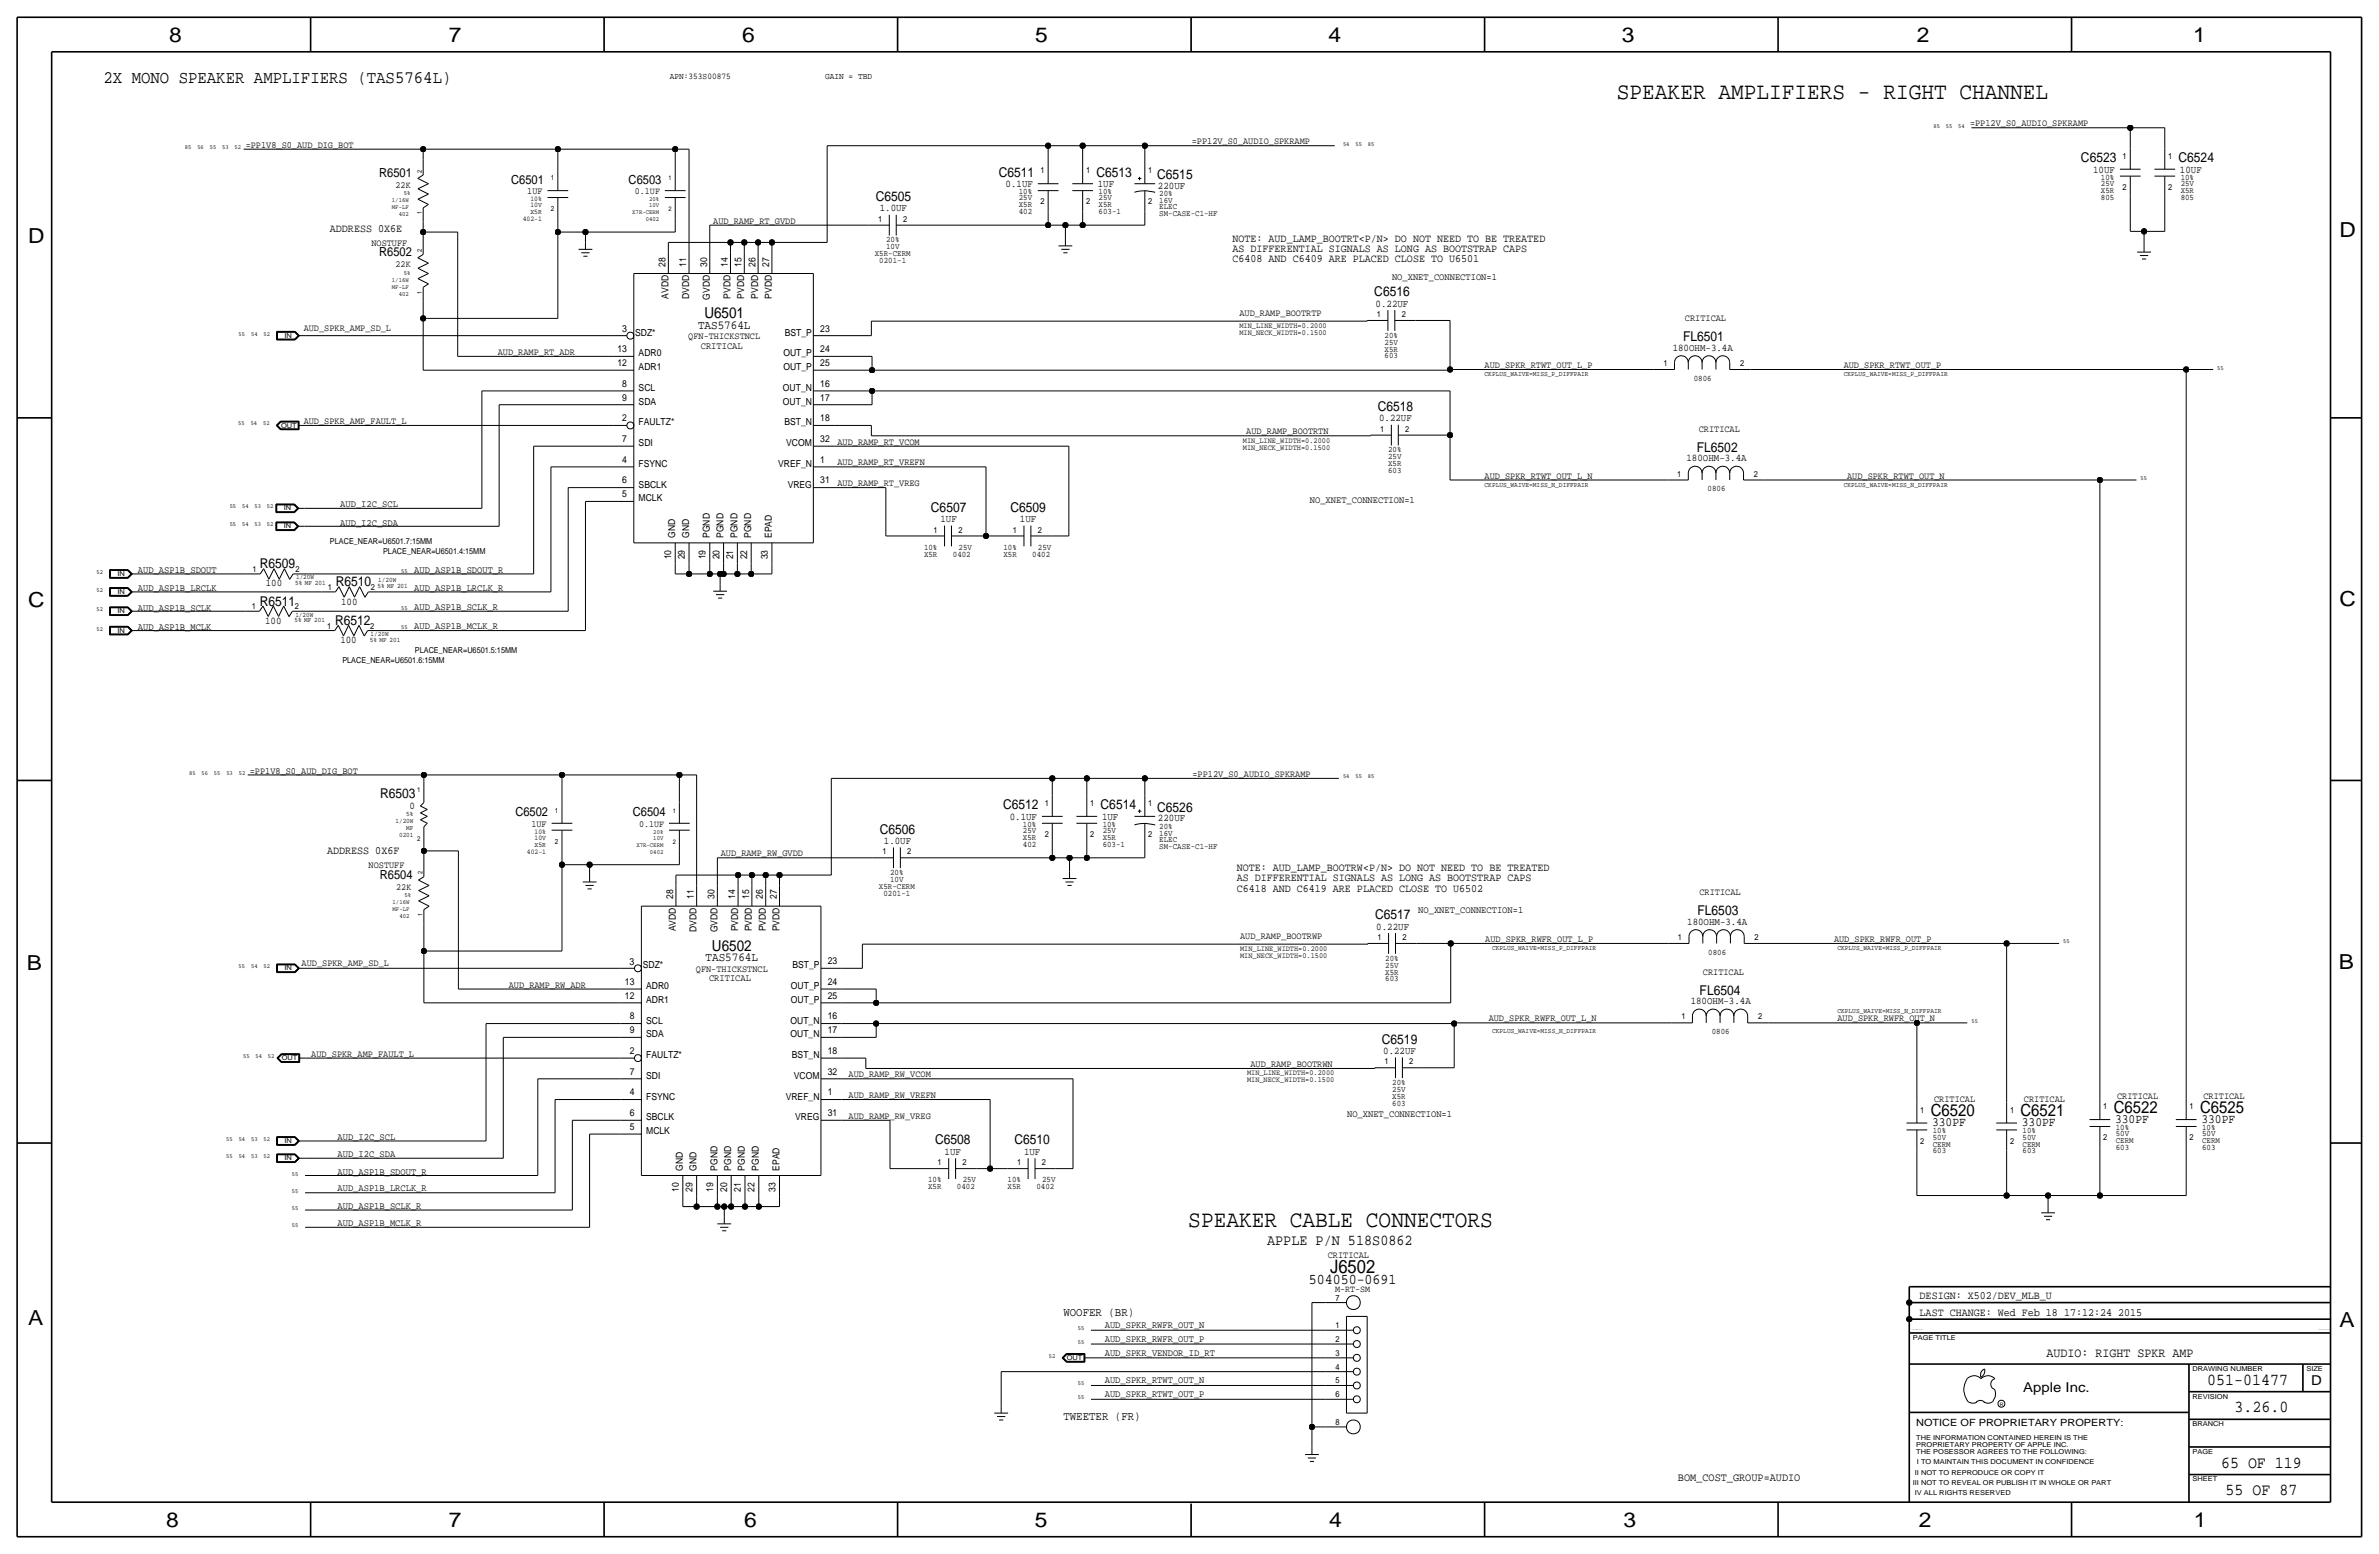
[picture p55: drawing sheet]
<svg xmlns="http://www.w3.org/2000/svg" width="875mm" height="572mm" viewBox="0 0 875 572" stroke-linecap="round" stroke-linejoin="round" font-family="sans-serif">
<defs><g id="words">
<g font-size="8.7">
<text x="594.7" y="36.6">SPEAKER AMPLIFIERS - RIGHT CHANNEL</text>
<text x="437.1" y="451.4">SPEAKER CABLE CONNECTORS</text>
</g>
<g font-size="7.6">
<text x="62.2" y="15.5">8</text>
<text x="165" y="15.5">7</text>
<text x="273" y="15.5">6</text>
<text x="380.7" y="15.5">5</text>
<text x="488.6" y="15.5">4</text>
<text x="596.6" y="15.5">3</text>
<text x="705.1" y="15.5">2</text>
<text x="806.7" y="15.5">1</text>
<text x="10.4" y="89.4">D</text>
<text x="860.5" y="87.1">D</text>
<text x="10.4" y="223.3">C</text>
<text x="860.5" y="222.8">C</text>
<text x="9.8" y="356.6">B</text>
<text x="860.2" y="356.4">B</text>
<text x="10.4" y="487.4">A</text>
<text x="860.5" y="488.2">A</text>
<text x="61.2" y="561.6">8</text>
<text x="165" y="561.6">7</text>
<text x="273.8" y="561.6">6</text>
<text x="380.7" y="561.6">5</text>
<text x="488.9" y="561.6">4</text>
<text x="597.1" y="561.6">3</text>
<text x="705.8" y="561.6">2</text>
<text x="806.9" y="561.6">1</text>
</g>
<text font-size="6.8" x="489.2" y="468.1">J6502</text>
<text font-size="6.5" x="38" y="30.5">2X MONO SPEAKER AMPLIFIERS (TAS5764L)</text>
<g font-size="6.2">
<text x="710.1" y="410.5">C6520</text>
<text x="743.2" y="410.5">C6521</text>
<text x="777.4" y="409.2">C6522</text>
<text x="809.2" y="409.2">C6525</text>
<text x="811.9" y="509.3">051-01477</text>
<text x="821.9" y="519.4">3.26.0</text>
<text x="817" y="539.8">65 OF 119</text>
<text x="818.6" y="549.9">55 OF 87</text>
</g>
<g font-size="5.6">
<text x="259.1" y="117.1">U6501</text>
<text x="261.9" y="349.8">U6502</text>
<text x="466" y="458">APPLE P/N 518S0862</text>
</g>
<text font-size="5.5" x="481.4" y="472.2">504050-0691</text>
<g font-size="5">
<text x="765.4" y="59.7">C6523</text>
<text x="801.3" y="59.7">C6524</text>
<text x="367.4" y="65">C6511</text>
<text x="403.3" y="65">C6513</text>
<text x="425.7" y="65.8">C6515</text>
<text x="322.1" y="73.9">C6505</text>
<text x="505.5" y="109">C6516</text>
<text x="619.1" y="125.5">FL6501</text>
<text x="506.8" y="151.1">C6518</text>
<text x="624.1" y="166.1">FL6502</text>
<text x="342.4" y="188.2">C6507</text>
<text x="371.6" y="188.2">C6509</text>
<text x="95.5" y="209">R6509</text>
<text x="123.5" y="215.6">R6510</text>
<text x="95.5" y="222.8">R6511</text>
<text x="123.2" y="229.9">R6512</text>
<text x="139.8" y="293.6">R6503</text>
<text x="368.9" y="297.7">C6512</text>
<text x="404.8" y="297.7">C6514</text>
<text x="425.7" y="298.5">C6526</text>
<text x="323.6" y="306.6">C6506</text>
<text x="505.7" y="338.1">C6517</text>
<text x="624.4" y="336.6">FL6503</text>
<text x="625.2" y="366">FL6504</text>
<text x="508.3" y="383.8">C6519</text>
<text x="344" y="420.9">C6508</text>
<text x="373.2" y="420.9">C6510</text>
<text x="850.1" y="509.3">D</text>
<text x="744.2" y="511.8">Apple Inc.</text>
</g>
<text font-size="4.8" x="752.7" y="499.1">AUDIO: RIGHT SPKR AMP</text>
<g font-size="4.7">
<text x="778" y="413">330PF</text>
<text x="809.7" y="413">330PF</text>
<text x="710.6" y="414.3">330PF</text>
<text x="743.7" y="414.3">330PF</text>
</g>
<g font-size="4.6">
<text x="139.5" y="65">R6501</text>
<text x="188.1" y="67.6">C6501</text>
<text x="231.2" y="67.6">C6503</text>
<text x="139.5" y="94.2">R6502</text>
<text x="189.6" y="300.2">C6502</text>
<text x="232.8" y="300.2">C6504</text>
<text x="139.7" y="323.1">R6504</text>
</g>
<g font-size="4.5">
<text x="256.7" y="120.9">TAS5764L</text>
<text x="259.5" y="353.6">TAS5764L</text>
</g>
<g font-size="4.4">
<text x="391.1" y="484.1">WOOFER (BR)</text>
<text x="391.1" y="522.2">TWEETER (FR)</text>
</g>
<text font-size="4.2" x="617.2" y="544.8">BOM_COST_GROUP=AUDIO</text>
<g font-size="4.1">
<text x="121.4" y="85.3">ADDRESS 0X6E</text>
<text x="453.3" y="88.9">NOTE: AUD_LAMP_BOOTRT&lt;P/N&gt; DO NOT NEED TO BE TREATED</text>
<text x="453.3" y="92.7">AS DIFFERENTIAL SIGNALS AS LONG AS BOOTSTRAP CAPS</text>
<text x="453.3" y="96.5">C6408 AND C6409 ARE PLACED CLOSE TO U6501</text>
<text x="120.3" y="314.2">ADDRESS 0X6F</text>
<text x="454.9" y="320.3">NOTE: AUD_LAMP_BOOTRW&lt;P/N&gt; DO NOT NEED TO BE TREATED</text>
<text x="454.9" y="327.9">C6418 AND C6419 ARE PLACED CLOSE TO U6502</text>
<text x="454.9" y="324.1">AS DIFFERENTIAL SIGNALS AS LONG AS BOOTSTRAP CAPS</text>
<text x="706.1" y="477.8">DESIGN: X502/DEV_MLB_U</text>
<text x="706.1" y="483.9">LAST CHANGE: Wed Feb 18 17:12:24 2015</text>
</g>
<g font-size="3.8">
<text x="769.9" y="63.5">10UF</text>
<text x="801.8" y="63.5">10UF</text>
<text x="369.9" y="68.8">0.1UF</text>
<text x="403.8" y="68.8">1UF</text>
<text x="425.9" y="69.3">220UF</text>
<text x="323.6" y="77.7">1.0UF</text>
<text x="506" y="112.8">0.22UF</text>
<text x="615.2" y="129">180OHM-3.4A</text>
<text x="507.2" y="154.9">0.22UF</text>
<text x="620.3" y="169.7">180OHM-3.4A</text>
<text x="345.9" y="192">1UF</text>
<text x="375.1" y="192">1UF</text>
<text x="97.8" y="215.6">100</text>
<text x="125.5" y="222.5">100</text>
<text x="97.5" y="229.6">100</text>
<text x="125.2" y="236.5">100</text>
<text x="150.6" y="297.4">0</text>
<text x="371.4" y="301.5">0.1UF</text>
<text x="405.3" y="301.5">1UF</text>
<text x="425.9" y="302">220UF</text>
<text x="325.1" y="310.4">1.0UF</text>
<text x="506.2" y="341.9">0.22UF</text>
<text x="620.6" y="340.1">180OHM-3.4A</text>
<text x="621.9" y="369.3">180OHM-3.4A</text>
<text x="508.8" y="387.6">0.22UF</text>
<text x="347.5" y="424.7">1UF</text>
<text x="376.7" y="424.7">1UF</text>
</g>
<text font-size="3.7" x="704.8" y="524.5">NOTICE OF PROPRIETARY PROPERTY:</text>
<g font-size="3.6">
<text x="512" y="102.9">NO_XNET_CONNECTION=1</text>
<text x="228.8" y="122.2">3</text>
<text x="257.8" y="128.3">CRITICAL</text>
<text x="481.8" y="185.2">NO_XNET_CONNECTION=1</text>
<text x="125.2" y="186.4">AUD_I2C_SCL</text>
<text x="125.2" y="193.3">AUD_I2C_SDA</text>
<text x="50.8" y="210.6">AUD_ASP1B_SDOUT</text>
<text x="152.3" y="210.6">AUD_ASP1B_SDOUT_R</text>
<text x="50.8" y="217.2">AUD_ASP1B_LRCLK</text>
<text x="152.3" y="217.2">AUD_ASP1B_LRCLK_R</text>
<text x="50.8" y="224.5">AUD_ASP1B_SCLK</text>
<text x="152.3" y="224.3">AUD_ASP1B_SCLK_R</text>
<text x="50.8" y="231.6">AUD_ASP1B_MCLK</text>
<text x="152.3" y="231.4">AUD_ASP1B_MCLK_R</text>
<text x="521.7" y="335.8">NO_XNET_CONNECTION=1</text>
<text x="231.6" y="354.8">3</text>
<text x="260.8" y="360.7">CRITICAL</text>
<text x="495.5" y="411">NO_XNET_CONNECTION=1</text>
<text x="124.2" y="419.1">AUD_I2C_SCL</text>
<text x="124.2" y="425.5">AUD_I2C_SDA</text>
<text x="124.2" y="432.1">AUD_ASP1B_SDOUT_R</text>
<text x="124.2" y="438.2">AUD_ASP1B_LRCLK_R</text>
<text x="124.2" y="444.8">AUD_ASP1B_SCLK_R</text>
<text x="124.2" y="450.9">AUD_ASP1B_MCLK_R</text>
<text x="406.3" y="488.4">AUD_SPKR_RWFR_OUT_N</text>
<text x="406.3" y="493.5">AUD_SPKR_RWFR_OUT_P</text>
<text x="406.3" y="498.6">AUD_SPKR_VENDOR_ID_RT</text>
<text x="406.3" y="508.8">AUD_SPKR_RTWT_OUT_N</text>
<text x="406.3" y="513.8">AUD_SPKR_RTWT_OUT_P</text>
</g>
<g font-size="3.5">
<text x="724.6" y="46.5">=PP12V_S0_AUDIO_SPKRAMP</text>
<text x="438.4" y="53.1">=PP12V_S0_AUDIO_SPKRAMP</text>
<text x="90.4" y="54.4">=PP1V8_S0_AUD_DIG_BOT</text>
<text x="145.5" y="69.1">22K</text>
<text x="193.9" y="71.4">1UF</text>
<text x="233.5" y="71.4">0.1UF</text>
<text x="262.3" y="82.3">AUD_RAMP_RT_GVDD</text>
<text x="136.6" y="90.4">NOSTUFF</text>
<text x="145.5" y="98.3">22K</text>
<text x="244.8" y="98" transform="rotate(-90 244.8 98)">28</text>
<text x="252.4" y="98" transform="rotate(-90 252.4 98)">11</text>
<text x="260" y="98" transform="rotate(-90 260 98)">30</text>
<text x="267.7" y="98" transform="rotate(-90 267.7 98)">14</text>
<text x="272.7" y="98" transform="rotate(-90 272.7 98)">15</text>
<text x="277.8" y="98" transform="rotate(-90 277.8 98)">26</text>
<text x="282.9" y="98" transform="rotate(-90 282.9 98)">27</text>
<text x="245.8" y="109.8" transform="rotate(-90 245.8 109.8)">AVDD</text>
<text x="253.4" y="110" transform="rotate(-90 253.4 110)">DVDD</text>
<text x="261.1" y="110.2" transform="rotate(-90 261.1 110.2)">GVDD</text>
<text x="268.7" y="109.8" transform="rotate(-90 268.7 109.8)">PVDD</text>
<text x="273.8" y="109.8" transform="rotate(-90 273.8 109.8)">PVDD</text>
<text x="278.8" y="109.8" transform="rotate(-90 278.8 109.8)">PVDD</text>
<text x="283.9" y="109.8" transform="rotate(-90 283.9 109.8)">PVDD</text>
<text x="455.9" y="116.3">AUD_RAMP_BOOTRTP</text>
<text x="619.8" y="118.1">CRITICAL</text>
<text x="111.7" y="121.7">AUD_SPKR_AMP_SD_L</text>
<text x="233.6" y="123.4">SDZ*</text>
<text x="253.2" y="124.7">QFN-THICKSTNCL</text>
<text x="288.7" y="123.4">BST_P</text>
<text x="301.7" y="121.9">23</text>
<text x="183.1" y="130.6">AUD_RAMP_RT_ADR</text>
<text x="227.1" y="129.5">13</text>
<text x="234.9" y="131.1">ADR0</text>
<text x="288.1" y="131.1">OUT_P</text>
<text x="301.7" y="129.5">24</text>
<text x="227.1" y="134.6">12</text>
<text x="234.9" y="136.1">ADR1</text>
<text x="288.1" y="136.1">OUT_P</text>
<text x="301.7" y="134.6">25</text>
<text x="546" y="135.4">AUD_SPKR_RTWT_OUT_L_P</text>
<text x="678.1" y="135.4">AUD_SPKR_RTWT_OUT_P</text>
<text x="228.8" y="142.2">8</text>
<text x="234.9" y="143.8">SCL</text>
<text x="288" y="143.8">OUT_N</text>
<text x="301.7" y="142.2">16</text>
<text x="228.8" y="147.3">9</text>
<text x="234.9" y="148.8">SDA</text>
<text x="288" y="148.8">OUT_N</text>
<text x="301.7" y="147.3">17</text>
<text x="111.7" y="156">AUD_SPKR_AMP_FAULT_L</text>
<text x="228.8" y="154.9">2</text>
<text x="301.7" y="154.9">18</text>
<text x="234.9" y="156.5">FAULTZ*</text>
<text x="288.5" y="156.5">BST_N</text>
<text x="458.4" y="159.8">AUD_RAMP_BOOTRTN</text>
<text x="624.8" y="158.8">CRITICAL</text>
<text x="228.8" y="162.6">7</text>
<text x="234.9" y="164.1">SDI</text>
<text x="289.2" y="164.1">VCOM</text>
<text x="301.7" y="162.6">32</text>
<text x="308.1" y="163.6">AUD_RAMP_RT_VCOM</text>
<text x="228.8" y="170.2">4</text>
<text x="234.9" y="171.7">FSYNC</text>
<text x="286.2" y="171.7">VREF_N</text>
<text x="301.7" y="170.2">1</text>
<text x="308.1" y="171.2">AUD_RAMP_RT_VREFN</text>
<text x="228.8" y="177.8">6</text>
<text x="234.9" y="179.3">SBCLK</text>
<text x="289.7" y="179.3">VREG</text>
<text x="301.7" y="177.8">31</text>
<text x="308.1" y="178.8">AUD_RAMP_RT_VREG</text>
<text x="546" y="176">AUD_SPKR_RTWT_OUT_L_N</text>
<text x="679.4" y="176">AUD_SPKR_RTWT_OUT_N</text>
<text x="228.8" y="182.9">5</text>
<text x="234.9" y="184.4">MCLK</text>
<text x="248.4" y="197.9" transform="rotate(-90 248.4 197.9)">GND</text>
<text x="253.4" y="197.9" transform="rotate(-90 253.4 197.9)">GND</text>
<text x="261.1" y="197.9" transform="rotate(-90 261.1 197.9)">PGND</text>
<text x="266.1" y="197.9" transform="rotate(-90 266.1 197.9)">PGND</text>
<text x="271.2" y="197.9" transform="rotate(-90 271.2 197.9)">PGND</text>
<text x="276.3" y="197.9" transform="rotate(-90 276.3 197.9)">PGND</text>
<text x="283.9" y="197.9" transform="rotate(-90 283.9 197.9)">EPAD</text>
<text x="246.8" y="205.7" transform="rotate(-90 246.8 205.7)">10</text>
<text x="251.9" y="205.7" transform="rotate(-90 251.9 205.7)">29</text>
<text x="259.5" y="205.7" transform="rotate(-90 259.5 205.7)">19</text>
<text x="264.6" y="205.7" transform="rotate(-90 264.6 205.7)">20</text>
<text x="269.7" y="205.7" transform="rotate(-90 269.7 205.7)">21</text>
<text x="274.8" y="205.7" transform="rotate(-90 274.8 205.7)">22</text>
<text x="282.4" y="205.7" transform="rotate(-90 282.4 205.7)">33</text>
<text x="91.9" y="284.5">=PP1V8_S0_AUD_DIG_BOT</text>
<text x="438.6" y="285.8">=PP12V_S0_AUDIO_SPKRAMP</text>
<text x="195.4" y="304">1UF</text>
<text x="235" y="304">0.1UF</text>
<text x="265.1" y="315">AUD_RAMP_RW_GVDD</text>
<text x="135.6" y="319.3">NOSTUFF</text>
<text x="145.8" y="327.2">22K</text>
<text x="625.1" y="329.2">CRITICAL</text>
<text x="247.6" y="330.7" transform="rotate(-90 247.6 330.7)">28</text>
<text x="255.2" y="330.7" transform="rotate(-90 255.2 330.7)">11</text>
<text x="262.8" y="330.7" transform="rotate(-90 262.8 330.7)">30</text>
<text x="270.5" y="330.7" transform="rotate(-90 270.5 330.7)">14</text>
<text x="275.5" y="330.7" transform="rotate(-90 275.5 330.7)">15</text>
<text x="280.6" y="330.7" transform="rotate(-90 280.6 330.7)">26</text>
<text x="285.7" y="330.7" transform="rotate(-90 285.7 330.7)">27</text>
<text x="248.6" y="342.5" transform="rotate(-90 248.6 342.5)">AVDD</text>
<text x="256.2" y="342.7" transform="rotate(-90 256.2 342.7)">DVDD</text>
<text x="263.9" y="342.9" transform="rotate(-90 263.9 342.9)">GVDD</text>
<text x="271.5" y="342.5" transform="rotate(-90 271.5 342.5)">PVDD</text>
<text x="276.6" y="342.5" transform="rotate(-90 276.6 342.5)">PVDD</text>
<text x="281.6" y="342.5" transform="rotate(-90 281.6 342.5)">PVDD</text>
<text x="286.7" y="342.5" transform="rotate(-90 286.7 342.5)">PVDD</text>
<text x="456.1" y="345.4">AUD_RAMP_BOOTRWP</text>
<text x="546.3" y="346.5">AUD_SPKR_RWFR_OUT_L_P</text>
<text x="674.6" y="346.5">AUD_SPKR_RWFR_OUT_P</text>
<text x="110.9" y="355.3">AUD_SPKR_AMP_SD_L</text>
<text x="236.4" y="356.1">SDZ*</text>
<text x="256" y="357.4">QFN-THICKSTNCL</text>
<text x="291.5" y="356.1">BST_P</text>
<text x="304.5" y="354.6">23</text>
<text x="626.4" y="358.4">CRITICAL</text>
<text x="187.1" y="363.2">AUD_RAMP_RW_ADR</text>
<text x="229.9" y="362.2">13</text>
<text x="237.7" y="363.7">ADR0</text>
<text x="290.9" y="363.7">OUT_P</text>
<text x="304.5" y="362.2">24</text>
<text x="229.9" y="367.3">12</text>
<text x="237.7" y="368.8">ADR1</text>
<text x="290.9" y="368.8">OUT_P</text>
<text x="304.5" y="367.3">25</text>
<text x="231.6" y="374.9">8</text>
<text x="237.7" y="376.4">SCL</text>
<text x="290.8" y="376.4">OUT_N</text>
<text x="304.5" y="374.9">16</text>
<text x="547.6" y="375.7">AUD_SPKR_RWFR_OUT_L_N</text>
<text x="675.8" y="375.7">AUD_SPKR_RWFR_OUT_N</text>
<text x="231.6" y="380">9</text>
<text x="237.7" y="381.5">SDA</text>
<text x="290.8" y="381.5">OUT_N</text>
<text x="304.5" y="380">17</text>
<text x="114.5" y="388.6">AUD_SPKR_AMP_FAULT_L</text>
<text x="231.6" y="387.6">2</text>
<text x="237.7" y="389.1">FAULTZ*</text>
<text x="291.3" y="389.1">BST_N</text>
<text x="304.5" y="387.6">18</text>
<text x="231.6" y="395.2">7</text>
<text x="304.5" y="395.2">32</text>
<text x="459.9" y="392.4">AUD_RAMP_BOOTRWN</text>
<text x="237.7" y="396.8">SDI</text>
<text x="292" y="396.7">VCOM</text>
<text x="312.1" y="396.2">AUD_RAMP_RW_VCOM</text>
<text x="231.6" y="402.8">4</text>
<text x="237.7" y="404.4">FSYNC</text>
<text x="289" y="404.4">VREF_N</text>
<text x="304.5" y="402.8">1</text>
<text x="312.1" y="403.9">AUD_RAMP_RW_VREFN</text>
<text x="711.4" y="405.4">CRITICAL</text>
<text x="744.4" y="405.4">CRITICAL</text>
<text x="778.7" y="404.1">CRITICAL</text>
<text x="810.5" y="404.1">CRITICAL</text>
<text x="231.6" y="410.5">6</text>
<text x="237.7" y="412">SBCLK</text>
<text x="292.5" y="412">VREG</text>
<text x="304.5" y="410.5">31</text>
<text x="312.1" y="411.5">AUD_RAMP_RW_VREG</text>
<text x="231.6" y="415.5">5</text>
<text x="237.7" y="417.1">MCLK</text>
<text x="251.2" y="430.5" transform="rotate(-90 251.2 430.5)">GND</text>
<text x="256.2" y="430.5" transform="rotate(-90 256.2 430.5)">GND</text>
<text x="263.9" y="430.5" transform="rotate(-90 263.9 430.5)">PGND</text>
<text x="268.9" y="430.5" transform="rotate(-90 268.9 430.5)">PGND</text>
<text x="274" y="430.5" transform="rotate(-90 274 430.5)">PGND</text>
<text x="279.1" y="430.5" transform="rotate(-90 279.1 430.5)">PGND</text>
<text x="286.7" y="430.5" transform="rotate(-90 286.7 430.5)">EPAD</text>
<text x="249.6" y="438.4" transform="rotate(-90 249.6 438.4)">10</text>
<text x="254.7" y="438.4" transform="rotate(-90 254.7 438.4)">29</text>
<text x="262.3" y="438.4" transform="rotate(-90 262.3 438.4)">19</text>
<text x="267.4" y="438.4" transform="rotate(-90 267.4 438.4)">20</text>
<text x="272.5" y="438.4" transform="rotate(-90 272.5 438.4)">21</text>
<text x="277.6" y="438.4" transform="rotate(-90 277.6 438.4)">22</text>
<text x="285.2" y="438.4" transform="rotate(-90 285.2 438.4)">33</text>
<text x="488.4" y="462.8">CRITICAL</text>
<text x="491.1" y="475.2">M-RT-SM</text>
</g>
<g font-size="3.2">
<text x="246.3" y="29.2">APN:353S00875</text>
<text x="303.5" y="29.2">GAIN = TBD</text>
</g>
<g font-size="3.1">
<text x="780.7" y="58.4">1</text>
<text x="797.5" y="58.4">1</text>
<text x="382.7" y="63.8">1</text>
<text x="399.5" y="63.8">1</text>
<text x="422.4" y="63.8">1</text>
<text x="374.7" y="71.4">10%</text>
<text x="404.1" y="71.4">10%</text>
<text x="772.7" y="68.3">25V</text>
<text x="772.7" y="70.9">X5R</text>
<text x="772.7" y="66">10%</text>
<text x="780.7" y="69.9">2</text>
<text x="797.5" y="69.9">2</text>
<text x="802.1" y="68.3">25V</text>
<text x="802.1" y="70.9">X5R</text>
<text x="802.1" y="66">10%</text>
<text x="374.7" y="73.7">25V</text>
<text x="374.7" y="76.2">X5R</text>
<text x="382.7" y="75.2">2</text>
<text x="399.5" y="75.2">2</text>
<text x="404.1" y="76.2">X5R</text>
<text x="404.1" y="73.7">25V</text>
<text x="422.4" y="75.2">2</text>
<text x="426.4" y="72.1">20%</text>
<text x="426.4" y="74.7">16V</text>
<text x="426.4" y="77">ELEC</text>
<text x="772.7" y="73.4">805</text>
<text x="802.1" y="73.4">805</text>
<text x="323" y="81.5">1</text>
<text x="332.2" y="81.5">2</text>
<text x="374.7" y="78.7">402</text>
<text x="404.1" y="78.7">603-1</text>
<text x="426.4" y="79.5">SM-CASE-C1-HF</text>
<text x="325.9" y="89.2">20%</text>
<text x="321.8" y="94.2">X5R-CERM</text>
<text x="325.9" y="91.7">10V</text>
<text x="323.4" y="96.8">0201-1</text>
<text x="506.4" y="116.6">1</text>
<text x="515.6" y="116.6">2</text>
<text x="509.3" y="124.2">20%</text>
<text x="509.3" y="126.7">25V</text>
<text x="509.3" y="131.8">603</text>
<text x="509.3" y="129.3">X5R</text>
<text x="611.8" y="134.6">1</text>
<text x="640" y="134.6">2</text>
<text x="623" y="140">0806</text>
<text x="507.7" y="158.8">1</text>
<text x="516.8" y="158.8">2</text>
<text x="510.6" y="166.4">20%</text>
<text x="510.6" y="168.9">25V</text>
<text x="510.6" y="174">603</text>
<text x="510.6" y="171.5">X5R</text>
<text x="616.9" y="175.3">1</text>
<text x="645.1" y="175.3">2</text>
<text x="628.1" y="180.6">0806</text>
<text x="343.4" y="195.8">1</text>
<text x="352.5" y="195.8">2</text>
<text x="372.6" y="195.8">1</text>
<text x="381.7" y="195.8">2</text>
<text x="339.9" y="202.2">10%</text>
<text x="352.6" y="202.2">25V</text>
<text x="369.1" y="202.2">10%</text>
<text x="381.8" y="202.2">25V</text>
<text x="339.9" y="204.7">X5R</text>
<text x="350.5" y="204.7">0402</text>
<text x="369.1" y="204.7">X5R</text>
<text x="379.7" y="204.7">0402</text>
<text x="92.9" y="210.3">1</text>
<text x="108.7" y="210.3">2</text>
<text x="120.6" y="216.9">1</text>
<text x="136.3" y="216.9">2</text>
<text x="92.7" y="224">1</text>
<text x="108.4" y="224">2</text>
<text x="120.3" y="231.1">1</text>
<text x="136.1" y="231.1">2</text>
<text x="384.2" y="296.4">1</text>
<text x="401" y="296.4">1</text>
<text x="422.4" y="296.4">1</text>
<text x="376.3" y="304">10%</text>
<text x="405.6" y="304">10%</text>
<text x="426.4" y="304.8">20%</text>
<text x="376.3" y="311.4">402</text>
<text x="376.3" y="306.3">25V</text>
<text x="376.3" y="308.9">X5R</text>
<text x="384.2" y="307.8">2</text>
<text x="401" y="307.8">2</text>
<text x="405.6" y="306.3">25V</text>
<text x="405.6" y="308.9">X5R</text>
<text x="405.6" y="311.4">603-1</text>
<text x="422.4" y="307.8">2</text>
<text x="426.4" y="307.3">16V</text>
<text x="426.4" y="309.6">ELEC</text>
<text x="324.6" y="314.2">1</text>
<text x="333.7" y="314.2">2</text>
<text x="426.4" y="312.2">SM-CASE-C1-HF</text>
<text x="327.4" y="321.8">20%</text>
<text x="323.3" y="326.9">X5R-CERM</text>
<text x="324.9" y="329.4">0201-1</text>
<text x="327.4" y="324.4">10V</text>
<text x="506.7" y="345.7">1</text>
<text x="515.8" y="345.7">2</text>
<text x="617.2" y="345.7">1</text>
<text x="645.4" y="345.7">2</text>
<text x="509.5" y="353.3">20%</text>
<text x="628.3" y="351">0806</text>
<text x="509.5" y="355.9">25V</text>
<text x="509.5" y="358.4">X5R</text>
<text x="509.5" y="360.9">603</text>
<text x="618.4" y="374.9">1</text>
<text x="646.6" y="374.9">2</text>
<text x="629.6" y="380.2">0806</text>
<text x="509.2" y="391.4">1</text>
<text x="518.4" y="391.4">2</text>
<text x="512.1" y="399">20%</text>
<text x="512.1" y="401.6">25V</text>
<text x="512.1" y="406.7">603</text>
<text x="512.1" y="404.1">X5R</text>
<text x="773.6" y="407.9">1</text>
<text x="805.4" y="407.9">1</text>
<text x="706.3" y="409.2">1</text>
<text x="739.3" y="409.2">1</text>
<text x="710.9" y="419.1">50V</text>
<text x="710.9" y="416.8">10%</text>
<text x="743.9" y="419.1">50V</text>
<text x="743.9" y="416.8">10%</text>
<text x="773.6" y="419.4">2</text>
<text x="778.2" y="415.5">10%</text>
<text x="778.2" y="417.8">50V</text>
<text x="805.4" y="419.4">2</text>
<text x="810" y="417.8">50V</text>
<text x="810" y="415.5">10%</text>
<text x="706.3" y="420.6">2</text>
<text x="710.9" y="424.2">603</text>
<text x="710.9" y="421.6">CERM</text>
<text x="739.3" y="420.6">2</text>
<text x="743.9" y="421.6">CERM</text>
<text x="743.9" y="424.2">603</text>
<text x="778.2" y="422.9">603</text>
<text x="778.2" y="420.4">CERM</text>
<text x="810" y="422.9">603</text>
<text x="810" y="420.4">CERM</text>
<text x="344.9" y="428.5">1</text>
<text x="354" y="428.5">2</text>
<text x="374.1" y="428.5">1</text>
<text x="383.2" y="428.5">2</text>
<text x="341.4" y="437.4">X5R</text>
<text x="341.4" y="434.8">10%</text>
<text x="352" y="437.4">0402</text>
<text x="354.1" y="434.8">25V</text>
<text x="370.6" y="434.8">10%</text>
<text x="370.6" y="437.4">X5R</text>
<text x="381.2" y="437.4">0402</text>
<text x="383.3" y="434.8">25V</text>
<text x="491.2" y="478.3">7</text>
<text x="491.2" y="488.4">1</text>
<text x="491.2" y="493.5">2</text>
<text x="491.2" y="503.7">4</text>
<text x="491.2" y="498.6">3</text>
<text x="491.2" y="508.8">5</text>
<text x="491.2" y="513.8">6</text>
<text x="491.2" y="524">8</text>
</g>
<g font-size="3">
<text x="121.4" y="199.9">PLACE_NEAR=U6501.7:15MM</text>
<text x="140.9" y="203.7">PLACE_NEAR=U6501.4:15MM</text>
<text x="125.9" y="243.8">PLACE_NEAR=U6501.6:15MM</text>
<text x="152.6" y="240.3">PLACE_NEAR=U6501.5:15MM</text>
</g>
<g font-size="2.9">
<text x="455.9" y="120.7">MIN_LINE_WIDTH=0.2000</text>
<text x="455.9" y="123.2">MIN_NECK_WIDTH=0.1500</text>
<text x="457.1" y="162.8">MIN_LINE_WIDTH=0.2000</text>
<text x="457.1" y="165.4">MIN_NECK_WIDTH=0.1500</text>
<text x="456.1" y="352.3">MIN_NECK_WIDTH=0.1500</text>
<text x="456.1" y="349.8">MIN_LINE_WIDTH=0.2000</text>
<text x="458.7" y="395.5">MIN_LINE_WIDTH=0.2000</text>
<text x="458.7" y="398">MIN_NECK_WIDTH=0.1500</text>
</g>
<g font-size="2.6">
<text x="202.6" y="66.3">1</text>
<text x="195.1" y="73.9">10%</text>
<text x="195.1" y="76.2">10V</text>
<text x="202.6" y="77.7">2</text>
<text x="192.3" y="81.3">402-1</text>
<text x="195.1" y="78.7">X5R</text>
<text x="546" y="138.4">CKPLUS_WAIVE=MISS_P_DIFFPAIR</text>
<text x="678.1" y="138.4">CKPLUS_WAIVE=MISS_P_DIFFPAIR</text>
<text x="546" y="179.1">CKPLUS_WAIVE=MISS_N_DIFFPAIR</text>
<text x="678.1" y="179.1">CKPLUS_WAIVE=MISS_N_DIFFPAIR</text>
<text x="204.1" y="299">1</text>
<text x="196.6" y="306.6">10%</text>
<text x="196.6" y="311.4">X5R</text>
<text x="196.6" y="308.9">10V</text>
<text x="204.1" y="310.4">2</text>
<text x="193.8" y="313.9">402-1</text>
<text x="548.8" y="349.5">CKPLUS_WAIVE=MISS_P_DIFFPAIR</text>
<text x="675.8" y="349.5">CKPLUS_WAIVE=MISS_P_DIFFPAIR</text>
<text x="675.8" y="372.4">CKPLUS_WAIVE=MISS_N_DIFFPAIR</text>
<text x="548.8" y="380">CKPLUS_WAIVE=MISS_N_DIFFPAIR</text>
</g>
<g font-size="2.5">
<text x="104.6" y="124.2">IN</text>
<text x="103.4" y="157.2">OUT</text>
<text x="104.4" y="187.7">IN</text>
<text x="104.4" y="194.3">IN</text>
<text x="43.2" y="211.8">IN</text>
<text x="108.6" y="215.1">5% MF 201</text>
<text x="108.9" y="213.1">1/20W</text>
<text x="139.1" y="214.1">1/20W</text>
<text x="43.2" y="218.4">IN</text>
<text x="138.8" y="216.2">5% MF 201</text>
<text x="43.2" y="225.6">IN</text>
<text x="108.6" y="226.8">1/20W</text>
<text x="43.2" y="232.7">IN</text>
<text x="108.3" y="228.6">5% MF 201</text>
<text x="136.3" y="233.9">1/20W</text>
<text x="136" y="236">5% MF 201</text>
<text x="153.4" y="291.3">1</text>
<text x="145.5" y="302.8">1/20W</text>
<text x="149.4" y="300.2">5%</text>
<text x="149.4" y="305.3">MF</text>
<text x="146.8" y="307.8">0201</text>
<text x="153.4" y="309.1">2</text>
<text x="104.6" y="356.9">IN</text>
<text x="103.6" y="389.9">OUT</text>
<text x="104.6" y="420.4">IN</text>
<text x="104.6" y="426.7">IN</text>
<text x="703.5" y="492.8">PAGE TITLE</text>
<text x="392.4" y="500.1">OUT</text>
<text x="806.4" y="504.2">DRAWING NUMBER</text>
<text x="848.3" y="504.2">SIZE</text>
<text x="806.4" y="514.4">REVISION</text>
<text x="806.4" y="524.5">BRANCH</text>
<text x="704.8" y="532.1">PROPRIETARY PROPERTY OF APPLE INC.</text>
<text x="704.8" y="529.6">THE INFORMATION CONTAINED HEREIN IS THE</text>
<text x="704.8" y="534.7">THE POSESSOR AGREES TO THE FOLLOWING:</text>
<text x="705.1" y="538.5">I TO MAINTAIN THIS DOCUMENT IN CONFIDENCE</text>
<text x="806.4" y="534.7">PAGE</text>
<text x="704.3" y="542.3">II NOT TO REPRODUCE OR COPY IT</text>
<text x="806.4" y="544.8">SHEET</text>
<text x="703.5" y="546.1">III NOT TO REVEAL OR PUBLISH IT IN WHOLE OR PART</text>
<text x="704.3" y="549.9">IV ALL RIGHTS RESERVED</text>
</g>
<g font-size="2.3">
<text x="711.2" y="47">85</text>
<text x="715.7" y="47">55</text>
<text x="720.3" y="47">54</text>
<text x="494" y="53.6">54</text>
<text x="498.6" y="53.6">55</text>
<text x="503.1" y="53.6">85</text>
<text x="68" y="54.9">85</text>
<text x="72.6" y="54.9">56</text>
<text x="77.2" y="54.9">55</text>
<text x="81.7" y="54.9">53</text>
<text x="86.3" y="54.9">52</text>
<text x="155.1" y="63.5" transform="rotate(-90 155.1 63.5)">2</text>
<text x="148.6" y="71.9">5%</text>
<text x="245.9" y="66.3">1</text>
<text x="144.2" y="77">MF-LF</text>
<text x="144.2" y="74.4">1/16W</text>
<text x="238.8" y="73.9">20%</text>
<text x="238.8" y="76.2">10V</text>
<text x="245.9" y="77.7">2</text>
<text x="146.7" y="79.5">402</text>
<text x="155.1" y="78.9" transform="rotate(-90 155.1 78.9)">1</text>
<text x="232.5" y="78.7">X7R-CERM</text>
<text x="237.5" y="81.3">0402</text>
<text x="155.1" y="92.7" transform="rotate(-90 155.1 92.7)">2</text>
<text x="148.6" y="101.1">5%</text>
<text x="144.2" y="103.6">1/16W</text>
<text x="144.2" y="106.2">MF-LF</text>
<text x="146.7" y="108.7">402</text>
<text x="155.1" y="108.1" transform="rotate(-90 155.1 108.1)">1</text>
<text x="87.8" y="123.4">55</text>
<text x="92.4" y="123.4">54</text>
<text x="96.9" y="123.4">52</text>
<text x="815.5" y="135.9">55</text>
<text x="87.6" y="156.5">55</text>
<text x="92.2" y="156.5">54</text>
<text x="96.8" y="156.5">52</text>
<text x="787.4" y="176.5">55</text>
<text x="84.5" y="186.9">55</text>
<text x="89.1" y="186.9">54</text>
<text x="93.6" y="186.9">53</text>
<text x="98.2" y="186.9">52</text>
<text x="84.5" y="193.5">55</text>
<text x="89.1" y="193.5">54</text>
<text x="93.6" y="193.5">53</text>
<text x="98.2" y="193.5">52</text>
<text x="35.5" y="211.1">52</text>
<text x="147.5" y="210.6">55</text>
<text x="35.5" y="217.7">52</text>
<text x="35.5" y="224.8">52</text>
<text x="147.5" y="224.3">55</text>
<text x="35.5" y="231.9">52</text>
<text x="147.5" y="231.4">55</text>
<text x="69.5" y="285">85</text>
<text x="74.1" y="285">56</text>
<text x="78.7" y="285">55</text>
<text x="83.3" y="285">53</text>
<text x="87.8" y="285">52</text>
<text x="494" y="286.3">54</text>
<text x="498.6" y="286.3">55</text>
<text x="503.1" y="286.3">85</text>
<text x="247.5" y="299">1</text>
<text x="234.1" y="311.4">X7R-CERM</text>
<text x="240.3" y="308.9">10V</text>
<text x="240.3" y="306.6">20%</text>
<text x="247.5" y="310.4">2</text>
<text x="239.1" y="313.9">0402</text>
<text x="155.4" y="321.6" transform="rotate(-90 155.4 321.6)">2</text>
<text x="148.8" y="329.9">5%</text>
<text x="144.4" y="332.5">1/16W</text>
<text x="144.4" y="335">MF-LF</text>
<text x="146.9" y="337.6">402</text>
<text x="155.4" y="336.9" transform="rotate(-90 155.4 336.9)">1</text>
<text x="758.9" y="347">55</text>
<text x="87.8" y="356.1">55</text>
<text x="92.4" y="356.1">54</text>
<text x="96.9" y="356.1">52</text>
<text x="725.1" y="376.2">55</text>
<text x="89.4" y="389.1">55</text>
<text x="94" y="389.1">54</text>
<text x="98.6" y="389.1">52</text>
<text x="83.2" y="419.6">55</text>
<text x="87.8" y="419.6">54</text>
<text x="92.4" y="419.6">53</text>
<text x="96.9" y="419.6">52</text>
<text x="83.2" y="426">55</text>
<text x="87.8" y="426">54</text>
<text x="92.4" y="426">53</text>
<text x="96.9" y="426">52</text>
<text x="107.4" y="432.3">55</text>
<text x="107.4" y="438.7">55</text>
<text x="107.4" y="445">55</text>
<text x="107.4" y="451.4">55</text>
<text x="396.4" y="489.2">55</text>
<text x="396.4" y="494.3">55</text>
<text x="385.8" y="499.4">52</text>
<text x="396.4" y="509.5">55</text>
<text x="396.4" y="514.6">55</text>
</g>
<text font-size="1.8" x="735.5" y="516.9">R</text>
<g font-size=".4">
<text x="703.5" y="488.9">SYNC_MASTER=yeungr</text>
<text x="852.9" y="488.9">SYNC_DATE=05/24/2016</text>
</g>
</g></defs>
<g fill="none" stroke="#000" stroke-width=".6" stroke-linecap="butt">
<path d="M6.3 6.4v558.7zM6.3 6.4h862.3zM19 19.1h838.2zM19 19.1v533.4zM114.2 6.4v12.7zM222.2 6.4v12.7zM330.1 6.4v12.7zM438.1 6.4v12.7zM546 6.4v12.7zM654 6.4v12.7zM761.9 6.4v12.7zM857.2 19.1v533.4z"/>
<path d="M868.6 6.4v558.7zM6.3 153.7h12.7zM857.2 153.7h11.4zM6.3 287h12.7zM857.2 287h11.4zM6.3 420.4h12.7zM857.2 420.4h11.4zM702.3 479v6.1zM702.3 479h154.9zM702.3 473.2v5.8zM702.3 473.2h154.9zM702.3 490.2h154.9z"/>
<path d="M702.3 485.1v5.1zM702.3 485.1h154.9zM702.3 490.2v62.3zM702.3 501.6h154.9zM702.3 519.4h102.8zM805.1 501.6v50.8zM805.1 511.8h52.1zM847 501.6v10.2zM805.1 522h52.1zM805.1 532.1h52.1zM19 552.5h838.2zM114.2 552.4v12.7z"/>
<path d="M222.2 552.5v12.7zM330.1 552.5v12.7zM438.1 553v12.1zM546 552.5v12.7zM654 552.5v12.7zM761.9 552.5v12.7zM805.1 542.3h52.1zM6.3 565.1h862.3z"/>
</g>
<g fill="none" stroke="#000" stroke-width=".37">
<path d="M89.6 54.9h66.1zM155.7 54.9v3.8zM155.7 58.7v5.7zM155.7 54.9h49.5zM205.2 54.9h43.2zM205.2 54.9v7.6zM248.4 54.9v7.6zM248.4 54.9h5zM253.4 54.9v38.1zM304.2 53.6v35.6zM304.2 53.6h81.3zM385.5 53.6h12.7z"/>
<path d="M385.5 53.6v6.3zM385.5 59.9v7.7zM398.2 53.6h22.9zM398.2 53.6v6.3zM398.2 59.9v7.7zM421.1 53.6v6.3zM421.1 59.9v7.7zM421.1 53.6h69.8zM725.1 47h58.4zM783.5 47h12.7zM783.5 47v7.6zM783.5 54.6v7.6z"/>
<path d="M796.2 47v7.6zM796.2 54.6v7.6zM153.6 65.6l2.1-1.2zM153.7 73.3l3.9 1.9zM153.7 65.6l3.9 2zM153.7 69.4l3.9 2zM153.7 73.3l3.9-1.9zM153.7 69.4l3.9-1.8zM155.7 76.5v5zM155.7 76.5l1.9-1.3zM201.4 72.6h7.6zM201.4 70.1h7.6z"/>
<path d="M205.2 62.5v7.6zM205.2 72.6v7.7zM244.6 70.1h7.6zM244.6 72.6h7.6zM248.4 62.5v7.6zM248.4 72.6v7.7zM327.1 79v7.6zM329.6 79v7.6zM381.7 67.6h7.6zM381.7 70.1h7.6zM385.5 77.7v5.1zM385.5 70.1v7.6z"/>
<path d="M394.4 70.1h7.6zM394.4 67.6h7.6zM398.2 77.7v5.1zM398.2 70.1v7.6zM417.3 67.6h7.6zM417.3 70.7a12.9 12.9 0 0 1 7.6 .1M418.5 65.6h1.3zM419.2 65v1.3zM421.1 77.7v5.1zM421.1 70.1v7.6zM779.7 62.2h7.6zM779.7 64.8h7.6z"/>
<path d="M783.5 72.4v12.7zM783.5 64.8v7.6zM792.4 64.8h7.6zM792.4 62.2h7.6zM796.2 72.4v12.7zM796.2 64.8v7.6zM153.6 94.8l2.1-1.2zM153.7 94.8l3.9 2zM153.7 98.7l3.9 1.9zM153.7 98.7l3.9-1.9zM155.7 81.5v3.8zM155.7 85.3v2.6z"/>
<path d="M155.7 87.9v5.7zM155.7 85.3h12.7zM168.4 85.3v45.8zM205.2 85.3h10.1zM205.2 80.3v5zM205.2 85.3v31.8zM212.8 91.7h5.1zM213.8 93h3.1zM214.6 94.2h1.5zM215.3 85.3h33.1zM215.3 85.3v3.9zM215.3 89.2v2.5z"/>
<path d="M245.8 89.2v3.8zM245.8 93v7.6zM245.8 89.2h22.9zM248.4 80.3v5zM253.4 93v7.6zM261.1 82.8h58.4zM261.1 82.8v10.2zM261.1 93v7.6zM268.7 89.2v3.8zM268.7 89.2h5.1zM268.7 93v7.6zM273.8 89.2h5z"/>
<path d="M273.8 89.2v3.8zM273.8 93v7.6zM278.8 89.2h5.1zM278.8 89.2v3.8zM278.8 93v7.6zM283.9 89.2v3.8zM283.9 93v7.6zM283.9 89.2h20.3zM319.5 82.8h7.6zM329.6 82.8h7.7zM337.3 82.8h48.2zM385.5 82.8h6.4z"/>
<path d="M389.3 90.4h5.1zM390.3 91.7h3.1zM391.1 93h1.5zM391.9 82.8h6.3zM391.9 82.8v5.1zM391.9 87.9v2.5zM398.2 82.8h22.9zM783.5 85.1h5.1zM786.1 92.7h5.1zM787.1 94h3zM787.9 95.3h1.5zM788.6 85.1h7.6z"/>
<path d="M788.6 85.1v5.1zM788.6 90.2v2.5zM153.7 102.5l3.9 1.9zM153.7 102.5l3.9-1.9zM155.7 110.7v6.4zM155.7 117.1v19zM155.7 105.7v5zM155.7 105.7l1.9-1.3zM155.7 117.1h49.5zM233.1 100.6v99zM233.1 100.6h66.1zM299.2 100.6v99z"/>
<path d="M320.5 118.1v5.3zM320.5 118.1h182.4zM502.9 117.9v.2zM502.9 117.9h7.6zM510.5 114v7.7zM513 117.9h7.6zM513 114v7.7zM520.6 117.9h12.7zM533.3 117.9v18zM101.8 121.9h6.8zM101.8 121.9v3.1zM101.8 125h6.8z"/>
<path d="M101.9 122v2.9zM101.9 124.9h6.6zM101.9 122h6.6zM102 122.1v2.7zM102 124.8h6.5zM102 122.1h6.5zM102.1 122.2h6.3zM102.1 122.2v2.5zM102.1 124.7h6.3zM108.4 124.7l1.3-1.3zM108.4 122.2l1.3 1.2zM108.5 124.8l1.3-1.4z"/>
<path d="M108.5 122.1l1.3 1.3zM108.5 122l1.5 1.4zM108.5 124.9l1.5-1.5zM108.6 121.9l1.5 1.5zM108.6 125l1.5-1.6zM109.7 123.4h2.5zM112.2 123.4h113.3zM155.7 136.1h69.8zM168.4 131.1h57.1zM225.5 136.1h7.6zM225.5 131.1h7.6zM225.5 123.4h5z"/>
<path d="M299.2 131.1h7.6zM299.2 136.1h7.6zM299.2 123.4h7.6zM306.8 123.4h13.7zM306.8 136.1h14zM306.8 131.1h14zM320.8 136.1h212.5zM320.8 131.1v5zM533.3 135.9h75zM533.3 135.9v.2zM608.3 135.9h7.6zM615.9 133.4v2.5z"/>
<path d="M615.9 133.4a2.54 2.54 0 0 1 2.5-2.6 2.54 2.54 0 0 1 2.6 2.6 2.54 2.54 0 0 1 2.5-2.6 2.54 2.54 0 0 1 2.6 2.6 2.54 2.54 0 0 1 2.5-2.6 2.54 2.54 0 0 1 2.5 2.6 2.54 2.54 0 0 1 2.6-2.6 2.54 2.54 0 0 1 2.5 2.6M621 133.4v2.5zM626.1 133.4v2.5zM631.1 133.4v2.5zM636.2 135.9h7.6zM636.2 133.4v2.5zM643.8 135.9h160.3zM804.1 135.9h9.9zM804.1 135.9v268.2zM101.6 156.5l1.6 1.5zM101.6 156.5l1.6-1.6zM101.8 156.5l1.4 1.4z"/>
<path d="M101.8 156.5l1.4-1.5zM101.9 156.5l1.4-1.4zM101.9 156.5l1.4 1.3zM102.1 156.5l1.2-1.3zM102.1 156.5l1.2 1.2zM103.2 154.9h6.8zM103.2 158h6.8zM103.2 157.9h6.7zM103.2 155h6.7zM103.3 157.8h6.5zM103.3 155.1h6.5zM103.3 155.2h6.4z"/>
<path d="M103.3 157.7h6.4zM109.7 155.2v2.5zM109.7 156.5h2.5zM109.8 155.1v2.7zM109.9 155v2.9zM110 154.9v3.1zM112.2 156.5h113.3zM177.2 143.8h48.3zM177.2 143.8v43.1zM183.6 148.8h41.9zM183.6 148.8v44.7zM225.5 156.5h5.1z"/>
<path d="M225.5 143.8h7.6zM225.5 148.8h7.6zM299.2 156.5h7.6zM299.2 148.8h7.6zM299.2 143.8h7.6zM306.8 143.8h14zM306.8 148.8h14zM306.8 156.5h13.7zM320.5 156.5v3.8zM320.8 143.8h212.5zM320.8 143.8v5zM511.8 156.2v7.6z"/>
<path d="M514.3 156.2v7.6zM533.3 143.8v16.2zM196.3 164.1v47zM196.3 164.1h29.2zM202.6 171.7h22.9zM202.6 171.7v46zM209 179.3h16.5zM209 179.3v45.5zM225.5 164.1h7.6zM225.5 171.7h7.6zM225.5 179.3h7.6zM299.2 179.3h7.6z"/>
<path d="M299.2 171.7h7.6zM299.2 164.1h7.6zM306.8 171.7h55.9zM306.8 164.1h86.3zM306.8 179.3h19zM320.5 160.3h183.6zM325.8 179.3v17.8zM362.7 171.7v25.4zM393.1 164.1v33zM504.1 160v.3zM504.1 160h7.7zM514.3 160h7.6z"/>
<path d="M521.9 160h11.4zM533.3 160v16.5zM533.3 176.5h80.1zM613.4 176.5h7.6zM621 174v2.5zM621 174a2.54 2.54 0 0 1 2.5-2.5 2.54 2.54 0 0 1 2.6 2.5 2.54 2.54 0 0 1 2.5-2.5 2.54 2.54 0 0 1 2.5 2.5 2.54 2.54 0 0 1 2.6-2.5 2.54 2.54 0 0 1 2.5 2.5 2.54 2.54 0 0 1 2.6-2.5 2.54 2.54 0 0 1 2.5 2.5M626.1 174v2.5zM631.1 174v2.5zM636.2 174v2.5zM641.3 174v2.5zM641.3 176.5h7.6zM648.9 176.5h123.5z"/>
<path d="M772.4 176.5h13.4zM772.4 176.5v227.6zM101.5 185.4h6.8zM101.5 192h6.8zM101.5 185.4v3.1zM101.5 188.5h6.8zM101.5 192v3.1zM101.5 195.1h6.8zM101.6 185.5v2.9zM101.6 188.4h6.7zM101.6 192.1v2.9zM101.6 195h6.7z"/>
<path d="M101.6 185.5h6.7zM101.6 192.1h6.7zM101.7 185.6v2.7zM101.7 188.3h6.5zM101.7 192.2v2.7zM101.7 194.9h6.5zM101.7 185.6h6.5zM101.7 192.2h6.5zM101.8 185.7h6.4zM101.8 185.7v2.5zM101.8 188.2h6.4zM101.8 192.3h6.4z"/>
<path d="M101.8 192.3v2.5zM101.8 194.8h6.4zM108.2 188.2l1.2-1.3zM108.2 194.8l1.2-1.3zM108.2 185.7l1.2 1.2zM108.2 192.3l1.2 1.2zM108.2 188.3l1.4-1.4zM108.2 194.9l1.4-1.4zM108.2 185.6l1.4 1.3zM108.2 192.2l1.4 1.3zM108.3 185.5l1.4 1.4zM108.3 192.1l1.4 1.4z"/>
<path d="M108.3 188.4l1.4-1.5zM108.3 195l1.4-1.5zM108.3 185.4l1.6 1.5zM108.3 192l1.6 1.5zM108.3 188.5l1.6-1.6zM108.3 195.1l1.6-1.6zM109.4 186.9h2.6zM109.4 193.5h2.6zM112 186.9h65.2zM112 193.5h71.6zM215.3 184.4h10.2zM215.3 184.4v47.5z"/>
<path d="M225.5 184.4h7.6zM233.1 199.6h66.1zM248.4 199.6v7.7zM253.4 199.6v7.7zM261.1 199.6v7.7zM266.1 199.6v7.7zM271.2 199.6v7.7zM276.3 199.6v7.7zM283.9 199.6v7.7zM325.8 197.1h14zM339.8 197.1h7.6zM347.4 193.3v7.6z"/>
<path d="M350 193.3v7.6zM350 197.1h7.6zM357.6 197.1h5.1zM362.7 197.1h6.3zM369 197.1h7.6zM376.6 193.3v7.6zM379.2 197.1h7.6zM379.2 193.3v7.6zM386.8 197.1h6.3zM40.3 209.5v3.1zM40.3 212.6h6.8zM40.3 216.1v3.2z"/>
<path d="M40.3 219.3h6.8zM40.3 209.5h6.8zM40.3 216.1h6.8zM40.4 209.6h6.6zM40.4 216.2h6.6zM40.4 209.6v2.9zM40.4 212.5h6.6zM40.4 216.2v3zM40.4 219.2h6.6zM40.5 209.7h6.5zM40.5 209.7v2.7zM40.5 212.4h6.5z"/>
<path d="M40.5 216.3h6.5zM40.5 216.3v2.7zM40.5 219h6.5zM40.6 209.8h6.3zM40.6 216.4h6.3zM40.6 209.8v2.5zM40.6 212.3h6.3zM40.6 216.4v2.5zM40.6 218.9h6.3zM46.9 212.3l1.3-1.2zM46.9 218.9l1.3-1.2zM46.9 209.8l1.3 1.3z"/>
<path d="M46.9 216.4l1.3 1.3zM47 212.4l1.4-1.3zM47 219l1.4-1.3zM47 209.7l1.4 1.4zM47 216.3l1.4 1.4zM47 212.5l1.5-1.4zM47 219.2l1.5-1.5zM47 209.6l1.5 1.5zM47 216.2l1.5 1.5zM47.1 209.5l1.6 1.6zM47.1 216.1l1.6 1.6zM47.1 212.6l1.6-1.5z"/>
<path d="M47.1 219.3l1.6-1.6zM48.2 211.1h2.5zM48.2 217.7h2.5zM50.7 211.1h39.9zM50.7 217.7h67.6zM90.6 211.1h5.1zM97 209.1l-1.3 2zM97 209.1l1.9 3.9zM100.8 209.1l-1.9 3.9zM100.8 209.1l1.9 3.9zM104.6 209.1l-1.9 3.9zM104.6 209.1l1.9 3.9z"/>
<path d="M107.8 211.1l-1.3 2zM107.8 211.1h5.7zM113.5 211.1h82.8zM118.3 217.7h5.1zM124.7 215.7l-1.3 2zM124.7 215.7l1.9 3.9zM128.5 215.7l-1.9 3.9zM128.5 215.7l1.9 3.9zM132.3 215.7l-1.9 3.9zM132.3 215.7l1.9 3.9zM135.5 217.7l-1.3 2zM135.5 217.7h5.7z"/>
<path d="M141.2 217.7h61.4zM248.4 211.1h5zM248.4 207.3v3.8zM253.4 211.1h7.7zM253.4 207.3v3.8zM261.1 211.1h3.8zM261.1 207.3v3.8zM262.3 217.4h5.1zM263.3 218.7h3.1zM264.1 220h1.5zM264.9 211.1h1.2zM264.9 211.1v3.8z"/>
<path d="M264.9 214.9v2.5zM266.1 211.1h5.1zM266.1 207.3v3.8zM271.2 211.1h5.1zM271.2 207.3v3.8zM276.3 211.1h7.6zM276.3 207.3v3.8zM283.9 207.3v3.8zM40.3 223.2v3.2zM40.3 226.4h6.8zM40.3 230.3v3.2zM40.3 233.5h6.8z"/>
<path d="M40.3 223.2h6.8zM40.3 230.3h6.8zM40.4 223.3h6.6zM40.4 230.4h6.6zM40.4 223.3v3zM40.4 226.3h6.6zM40.4 230.4v3zM40.4 233.4h6.6zM40.5 223.4h6.5zM40.5 223.4v2.8zM40.5 226.2h6.5zM40.5 230.5h6.5z"/>
<path d="M40.5 230.5v2.8zM40.5 233.3h6.5zM40.6 223.5h6.3zM40.6 230.6h6.3zM40.6 223.5v2.6zM40.6 226.1h6.3zM40.6 230.6v2.6zM40.6 233.2h6.3zM46.9 226.1l1.3-1.3zM46.9 233.2l1.3-1.3zM46.9 223.5l1.3 1.3zM46.9 230.6l1.3 1.3z"/>
<path d="M47 226.2l1.4-1.4zM47 233.3l1.4-1.4zM47 223.4l1.4 1.4zM47 230.5l1.4 1.4zM47 226.3l1.5-1.5zM47 233.4l1.5-1.5zM47 223.3l1.5 1.5zM47 230.4l1.5 1.5zM47.1 223.2l1.6 1.6zM47.1 230.3l1.6 1.6zM47.1 226.4l1.6-1.6zM47.1 233.5l1.6-1.6z"/>
<path d="M48.2 224.8h2.5zM48.2 231.9h2.5zM50.7 224.8h39.7zM50.7 231.9h67.4zM90.4 224.8h5.1zM96.7 222.9l-1.2 1.9zM96.7 222.9l2 3.8zM100.5 222.9l-1.8 3.8zM100.5 222.9l2 3.8zM104.3 222.9l-1.8 3.8zM104.3 222.9l2 3.8zM107.5 224.8l-1.2 2z"/>
<path d="M107.5 224.8h5.7zM113.2 224.8h95.8zM118.1 231.9h5zM124.4 230l-1.3 1.9zM124.4 230l1.9 3.8zM128.2 230l-1.9 3.8zM128.2 230l1.9 3.8zM132 230l-1.9 3.8zM132 230l2 3.8zM135.2 231.9l-1.2 2zM135.2 231.9h5.7zM140.9 231.9h74.4z"/>
<path d="M91.1 285h64.8zM154.6 296.4l1.3-1.3zM154.6 296.4l2.6 1.3zM154.6 299l2.6 1.2zM154.6 299l2.6-1.3zM155.9 285h50.8zM155.9 285v2.5zM155.9 287.5v7.6zM206.7 285v10.1zM206.7 295.1v7.7zM206.7 285h43.2zM249.9 285h6.3z"/>
<path d="M249.9 285v10.1zM249.9 295.1v7.7zM256.2 285v40.6zM305.8 286.3h81.2zM305.8 286.3v35.5zM387 286.3h12.7zM387 286.3v6.3zM387 292.6v7.6zM399.7 286.3h21.4zM399.7 286.3v6.3zM399.7 292.6v7.6zM418.5 298.3h1.3z"/>
<path d="M419.2 297.7v1.3zM421.1 286.3v6.3zM421.1 286.3h71.4zM421.1 292.6v7.6zM154.6 301.5l2.6 1.3zM154.6 301.5l2.6-1.3zM155.9 312.9h12.7zM155.9 312.9v3.8zM155.9 310.4v2.5zM155.9 304v6.4zM155.9 316.7v5.7zM155.9 304l1.3-1.2z"/>
<path d="M168.6 312.9v50.8zM202.9 305.3h7.6zM202.9 302.8h7.6zM206.7 312.9v5.1zM206.7 318v31.8zM206.7 305.3v7.6zM206.7 318h10.2zM216.9 318h33zM216.9 318v3.8zM246.1 302.8h7.6zM246.1 305.3h7.6zM249.9 312.9v5.1z"/>
<path d="M249.9 305.3v7.6zM263.9 315.5v10.1zM263.9 315.5h57.1zM321 315.5h7.6zM328.6 311.7v7.6zM331.2 315.5h7.6zM331.2 311.7v7.6zM338.8 315.5h48.2zM383.2 300.2h7.7zM383.2 302.8h7.7zM387 315.5h6.4zM387 310.4v5.1z"/>
<path d="M387 302.8v7.6zM393.4 315.5h6.3zM393.4 315.5v5zM395.9 302.8h7.7zM395.9 300.2h7.7zM399.7 315.5h21.4zM399.7 310.4v5.1zM399.7 302.8v7.6zM417.3 300.2h7.6zM417.3 303.4a12.9 12.9 0 0 1 7.6 0M421.1 310.4v5.1zM421.1 302.8v7.6z"/>
<path d="M153.9 323.7l2-1.3zM154 331.3l3.8 1.9zM154 331.3l3.8-1.9zM154 323.7l3.8 1.9zM154 327.5l3.8 1.9zM154 327.5l3.8-1.9zM155.9 339.6v10.2zM155.9 334.5v5.1zM155.9 334.5l1.9-1.3zM214.3 324.4h5.1zM215.3 325.6h3.1zM216.1 326.9h1.5z"/>
<path d="M216.9 321.8v2.6zM235.9 333.2h66.1zM235.9 333.2v99.1zM248.6 321.8h22.9zM248.6 321.8v3.8zM248.6 325.6v7.6zM256.2 325.6v7.6zM263.9 325.6v7.6zM271.5 321.8h5.1zM271.5 321.8v3.8zM271.5 325.6v7.6zM276.6 321.8h5z"/>
<path d="M276.6 321.8v3.8zM276.6 325.6v7.6zM281.6 321.8h5.1zM281.6 321.8v3.8zM281.6 325.6v7.6zM286.7 321.8h19.1zM286.7 321.8v3.8zM286.7 325.6v7.6zM302 333.2v99.1zM390.9 323.1h5zM391.9 324.4h3zM392.6 325.6h1.6z"/>
<path d="M393.4 320.5v2.6zM101.8 354.5h6.8zM101.8 354.5v3.2zM101.8 357.7h6.8zM101.9 354.6v3zM101.9 357.6h6.6zM101.9 354.6h6.6zM102 354.7v2.8zM102 357.5h6.5zM102 354.7h6.5zM102.1 354.8h6.3zM102.1 354.8v2.6z"/>
<path d="M102.1 357.4h6.3zM108.4 357.4l1.3-1.3zM108.4 354.8l1.3 1.3zM108.5 357.5l1.3-1.4zM108.5 354.7l1.3 1.4zM108.5 354.6l1.5 1.5zM108.5 357.6l1.5-1.5zM108.6 354.5l1.5 1.6zM109.7 356.1h2.5zM110.1 356.1l-1.5 1.6zM112.2 356.1h116.1zM155.9 349.8h50.8z"/>
<path d="M155.9 349.8v19zM228.3 356.1h5zM302 356.1h7.6zM309.6 356.1h7.6zM317.2 347.2v8.9zM317.2 347.2h185.9zM503.1 347v.2zM503.1 347h7.6zM510.7 343.2v7.6zM513.3 343.2v7.6zM513.3 347h7.6zM520.9 347h12.7z"/>
<path d="M533.6 347h80zM533.6 347v21.8zM613.6 347h7.6zM621.2 344.4v2.6zM621.2 344.4a2.54 2.54 0 0 1 2.6-2.5 2.54 2.54 0 0 1 2.5 2.5 2.54 2.54 0 0 1 2.6-2.5 2.54 2.54 0 0 1 2.5 2.5 2.54 2.54 0 0 1 2.5-2.5 2.54 2.54 0 0 1 2.6 2.5 2.54 2.54 0 0 1 2.5-2.5 2.54 2.54 0 0 1 2.6 2.5M626.3 344.4v2.6zM631.4 344.4v2.6zM636.5 344.4v2.6zM641.6 347h7.6zM641.6 344.4v2.6zM649.2 347h88.9zM738.1 347h19.3z"/>
<path d="M738.1 347v58.4zM155.9 368.8h72.4zM168.6 363.7h59.7zM178.8 376.4h49.5zM178.8 376.4v43.2zM228.3 368.8h7.6zM228.3 363.7h7.6zM228.3 376.4h7.6zM302 363.7h7.6zM302 368.8h7.6zM302 376.4h7.6zM309.6 376.4h12.7z"/>
<path d="M309.6 368.8h12.7zM309.6 363.7h12.7zM322.3 376.4h212.6zM322.3 376.4v5.1zM322.3 368.8h211.3zM322.3 363.7v5.1zM534.9 376.2h80zM534.9 376.2v.2zM534.9 376.4v16.3zM614.9 376.2h7.6zM622.5 373.6a2.54 2.54 0 0 1 2.5-2.5 2.54 2.54 0 0 1 2.6 2.5 2.54 2.54 0 0 1 2.5-2.5 2.54 2.54 0 0 1 2.6 2.5 2.54 2.54 0 0 1 2.5-2.5 2.54 2.54 0 0 1 2.5 2.5 2.54 2.54 0 0 1 2.6-2.5 2.54 2.54 0 0 1 2.5 2.5M622.5 373.6v2.6z"/>
<path d="M627.6 373.6v2.6zM632.7 373.6v2.6zM637.7 373.6v2.6zM642.8 376.2h7.6zM642.8 373.6v2.6zM650.4 376.2h54.7zM705.1 376.2h18.5zM705.1 376.2v29.2zM101.9 389.1l1.5 1.6zM101.9 389.1l1.5-1.5zM102 389.1l1.5 1.5zM102 389.1l1.5-1.4z"/>
<path d="M102.2 389.1l1.3 1.4zM102.2 389.1l1.3-1.3zM102.3 389.1l1.3-1.2zM102.3 389.1l1.3 1.3zM103.4 387.6h6.8zM103.4 390.7h6.8zM103.5 390.6h6.6zM103.5 387.7h6.6zM103.5 387.8h6.5zM103.5 390.5h6.5zM103.6 387.9h6.3zM103.6 390.4h6.3z"/>
<path d="M109.9 387.9v2.5zM109.9 389.1h2.6zM110 387.8v2.7zM110.1 387.7v2.9zM110.2 387.6v3.1zM112.5 389.1h115.8zM185.1 381.5h43.2zM185.1 381.5v44.5zM197.8 396.7h30.5zM197.8 396.7v35.6zM228.3 389.1h5.1zM228.3 381.5h7.6z"/>
<path d="M228.3 396.7h7.6zM302 389.1h7.6zM302 396.7h7.6zM302 381.5h7.6zM309.6 396.7h85.1zM309.6 389.1h8.9zM309.6 381.5h12.7zM318.5 392.9h187.2zM318.5 389.1v3.8zM394.7 396.7v33.1zM505.7 392.7v.2zM505.7 392.7h7.6z"/>
<path d="M513.3 388.9v7.6zM515.8 392.7h7.6zM515.8 388.9v7.6zM523.4 392.7h11.5zM101.8 418h6.8zM101.8 418v3.2zM101.9 418.1v3zM101.9 418.1h6.6zM102 418.2v2.8zM102 418.2h6.5zM102.1 418.3h6.3zM102.1 418.3v2.6z"/>
<path d="M108.4 418.3l1.3 1.3zM108.5 418.2l1.3 1.4zM108.5 418.1l1.5 1.5zM108.6 418l1.5 1.6zM109.7 419.6h2.5zM112.2 419.6h66.6zM204.2 404.4h24.1zM204.2 404.4v34.3zM210.5 412h17.8zM210.5 412v33zM216.9 417.1h11.4zM216.9 417.1v34.3z"/>
<path d="M228.3 417.1h7.6zM228.3 404.4h7.6zM228.3 412h7.6zM302 412h7.6zM302 404.4h7.6zM309.6 412h17.8zM309.6 404.4h54.6zM327.4 412v17.8zM364.2 404.4v25.4zM701.2 415.5h7.7zM701.2 413h7.7zM705.1 405.4v7.6z"/>
<path d="M705.1 415.5v7.7zM734.3 413h7.6zM734.3 415.5h7.6zM738.1 405.4v7.6zM738.1 415.5v7.7zM768.6 411.7h7.6zM768.6 414.3h7.6zM772.4 404.1v7.6zM772.4 414.3v7.6zM800.3 411.7h7.6zM800.3 414.3h7.6zM804.1 404.1v7.6z"/>
<path d="M804.1 414.3v7.6zM101.8 424.4h6.8zM101.8 421.2h6.8zM101.8 424.4v3.1zM101.8 427.5h6.8zM101.9 421.1h6.6zM101.9 424.5v2.9zM101.9 427.4h6.6zM101.9 424.5h6.6zM102 421h6.5zM102 424.6v2.7zM102 427.3h6.5z"/>
<path d="M102 424.6h6.5zM102.1 420.9h6.3zM102.1 424.7h6.3zM102.1 424.7v2.5zM102.1 427.2h6.3zM108.4 420.9l1.3-1.3zM108.4 427.2l1.3-1.2zM108.4 424.7l1.3 1.3zM108.5 421l1.3-1.4zM108.5 427.3l1.3-1.3zM108.5 424.6l1.3 1.4zM108.5 424.5l1.5 1.5z"/>
<path d="M108.5 421.1l1.5-1.5zM108.5 427.4l1.5-1.4zM108.6 424.4l1.5 1.6zM108.6 421.2l1.5-1.6zM108.6 427.5l1.5-1.5zM109.7 426h2.5zM112.2 438.7h92zM112.2 426h72.9zM112.2 432.3h85.6zM235.9 432.3h66.1zM251.2 439.9v3.8zM251.2 432.3v7.6z"/>
<path d="M256.2 439.9v3.8zM256.2 432.3v7.6zM263.9 439.9v3.8zM263.9 432.3v7.6zM268.9 439.9v3.8zM268.9 432.3v7.6zM274 439.9v3.8zM274 432.3v7.6zM279.1 439.9v3.8zM279.1 432.3v7.6zM286.7 439.9v3.8zM286.7 432.3v7.6z"/>
<path d="M327.4 429.8h13.9zM341.3 429.8h7.6zM348.9 426v7.6zM351.5 429.8h7.6zM351.5 426v7.6zM359.1 429.8h5.1zM364.2 429.8h6.3zM370.5 429.8h7.7zM378.2 426v7.6zM380.7 429.8h7.6zM380.7 426v7.6zM388.3 429.8h6.4z"/>
<path d="M705.1 439.7h33zM705.1 423.2v16.5zM738.1 439.7h15.2zM738.1 423.2v16.5zM753.3 439.7h19.1zM753.3 439.7v3.8zM772.4 439.7h31.7zM772.4 421.9v17.8zM804.1 421.9v17.8zM112.2 445h98.3zM112.2 451.4h104.7zM251.2 443.7h5z"/>
<path d="M256.2 443.7h7.7zM263.9 443.7h2.5zM263.9 450.1h5zM264.9 451.4h3zM265.6 452.6h1.6zM266.4 443.7v3.8zM266.4 447.5v2.6zM266.4 443.7h2.5zM268.9 443.7h5.1zM274 443.7h5.1zM279.1 443.7h7.6zM750.8 446h5.1z"/>
<path d="M751.8 447.3h3zM752.6 448.6h1.5zM753.3 443.5v2.5zM482.5 479v45.8zM482.5 479h5.1zM487.6 479h7.6zM390.7 499.4l1.5 1.5zM390.7 499.4l1.5-1.6zM390.8 499.4l1.5-1.5zM390.8 499.4l1.5 1.4zM391 499.4l1.3-1.4zM391 499.4l1.3 1.3z"/>
<path d="M391.1 499.4l1.3 1.2zM391.1 499.4l1.3-1.3zM392.2 497.8h6.8zM392.3 497.9h6.6zM392.3 498h6.5zM392.4 498.1h6.3zM398.7 498.1v2.5zM398.7 499.4h2.6zM398.8 498v2.7zM398.9 497.9v2.9zM399 497.8v3.1zM401.3 489.2h86.3z"/>
<path d="M401.3 494.3h86.3zM401.3 499.4h86.3zM487.6 494.3h10.2zM487.6 489.2h10.2zM487.6 499.4h10.2zM495.2 484.1v35.6zM495.2 484.1h7.7zM502.9 484.1v35.6zM365.7 519.7h5.1zM368.2 504.4h119.4zM368.2 504.4v12.7zM368.2 517.1v2.6z"/>
<path d="M392.2 500.9h6.8zM392.3 500.8h6.6zM392.3 500.7h6.5zM392.4 500.6h6.3zM401.3 509.5h86.3zM401.3 514.6h86.3zM487.6 504.4h10.2zM487.6 509.5h10.2zM487.6 514.6h10.2zM495.2 519.7h7.7zM724.1 515.6l.5 .2a2.67 2.67 0 0 0 2.5-.2M726.8 515.7a2.09 2.09 0 0 1 3.1 0"/>
<path d="M728.6 506.5a2.69 2.69 0 0 0 1.3-3 2.26 2.26 0 0 0-1.3 3M729.7 515.6l.4 .2a2.67 2.67 0 0 0 2.6-.2M733.7 511.1a4.5 4.5 0 0 1-1 4.6M733.8 511a2.08 2.08 0 0 1-1.6-2 2.08 2.08 0 0 1 1.6-2 3.4 3.4 0 0 0-5.1 0 3.6 3.6 0 0 0-3.9-.8 3.6 3.6 0 0 0-2.3 3.3 7.1 7.1 0 0 0 1.6 6.2M366.7 521h3.1zM367.5 522.2h1.5zM480 534.9h5.1zM481 536.2h3.1zM481.8 537.5h1.5zM482.5 524.8v7.6zM482.5 532.4v2.5zM482.5 524.8h5.1z"/>
<path d="M487.6 524.8h7.6z"/>
<circle cx="231.8" cy="123.5" r="1.28"/>
<circle cx="231.8" cy="156.5" r="1.28"/>
<circle cx="234.6" cy="356.1" r="1.28"/>
<circle cx="234.6" cy="389.1" r="1.28"/>
<circle cx="497.8" cy="479.1" r="2.56"/>
<circle cx="499.1" cy="489.2" r="1.28"/>
<circle cx="499.1" cy="499.4" r="1.28"/>
<circle cx="499.1" cy="494.3" r="1.28"/>
<circle cx="499.1" cy="509.5" r="1.28"/>
<circle cx="499.1" cy="514.6" r="1.28"/>
<circle cx="499.1" cy="504.5" r="1.28"/>
<circle cx="736.1" cy="516.2" r="1.28"/>
<circle cx="497.8" cy="524.8" r="2.56"/>
</g>
<g fill="#000" stroke="#000" stroke-width=".37">
<circle cx="155.7" cy="54.9" r="1.02"/>
<circle cx="205.2" cy="54.9" r="1.02"/>
<circle cx="248.4" cy="54.9" r="1.02"/>
<circle cx="385.5" cy="53.6" r="1.02"/>
<circle cx="398.2" cy="53.6" r="1.02"/>
<circle cx="421.1" cy="53.6" r="1.02"/>
<circle cx="783.5" cy="47" r="1.02"/>
<circle cx="155.7" cy="85.3" r="1.02"/>
<circle cx="205.2" cy="85.3" r="1.02"/>
<circle cx="215.3" cy="85.3" r="1.02"/>
<circle cx="268.7" cy="89.2" r="1.02"/>
<circle cx="273.8" cy="89.2" r="1.02"/>
<circle cx="278.8" cy="89.2" r="1.02"/>
<circle cx="283.9" cy="89.2" r="1.02"/>
<circle cx="385.5" cy="82.8" r="1.02"/>
<circle cx="391.9" cy="82.8" r="1.02"/>
<circle cx="398.2" cy="82.8" r="1.02"/>
<circle cx="788.6" cy="85.1" r="1.02"/>
<circle cx="155.7" cy="117.1" r="1.02"/>
<circle cx="320.8" cy="136.1" r="1.02"/>
<circle cx="533.3" cy="135.9" r="1.02"/>
<circle cx="804.1" cy="135.9" r="1.02"/>
<circle cx="320.8" cy="143.8" r="1.02"/>
<circle cx="533.3" cy="160" r="1.02"/>
<circle cx="772.4" cy="176.5" r="1.02"/>
<circle cx="362.7" cy="197.1" r="1.02"/>
<circle cx="253.4" cy="211.1" r="1.02"/>
<circle cx="261.1" cy="211.1" r="1.02"/>
<circle cx="264.9" cy="211.1" r="1.02"/>
<circle cx="266.1" cy="211.1" r="1.02"/>
<circle cx="271.2" cy="211.1" r="1.02"/>
<circle cx="276.3" cy="211.1" r="1.02"/>
<circle cx="155.9" cy="285" r="1.02"/>
<circle cx="206.7" cy="285" r="1.02"/>
<circle cx="249.9" cy="285" r="1.02"/>
<circle cx="387" cy="286.3" r="1.02"/>
<circle cx="399.7" cy="286.3" r="1.02"/>
<circle cx="421.1" cy="286.3" r="1.02"/>
<circle cx="155.9" cy="312.9" r="1.02"/>
<circle cx="206.7" cy="318" r="1.02"/>
<circle cx="216.9" cy="318" r="1.02"/>
<circle cx="387" cy="315.5" r="1.02"/>
<circle cx="393.4" cy="315.5" r="1.02"/>
<circle cx="399.7" cy="315.5" r="1.02"/>
<circle cx="271.5" cy="321.8" r="1.02"/>
<circle cx="276.6" cy="321.8" r="1.02"/>
<circle cx="281.6" cy="321.8" r="1.02"/>
<circle cx="286.7" cy="321.8" r="1.02"/>
<circle cx="155.9" cy="349.8" r="1.02"/>
<circle cx="533.6" cy="347" r="1.02"/>
<circle cx="738.1" cy="347" r="1.02"/>
<circle cx="322.3" cy="376.4" r="1.02"/>
<circle cx="322.3" cy="368.8" r="1.02"/>
<circle cx="534.9" cy="376.4" r="1.02"/>
<circle cx="705.1" cy="376.2" r="1.02"/>
<circle cx="364.2" cy="429.8" r="1.02"/>
<circle cx="738.1" cy="439.7" r="1.02"/>
<circle cx="753.3" cy="439.7" r="1.02"/>
<circle cx="772.4" cy="439.7" r="1.02"/>
<circle cx="256.2" cy="443.7" r="1.02"/>
<circle cx="263.9" cy="443.7" r="1.02"/>
<circle cx="266.4" cy="443.7" r="1.02"/>
<circle cx="268.9" cy="443.7" r="1.02"/>
<circle cx="274" cy="443.7" r="1.02"/>
<circle cx="279.1" cy="443.7" r="1.02"/>
<circle cx="702.3" cy="479" r="1.02"/>
<circle cx="702.3" cy="485.1" r="1.02"/>
<circle cx="482.5" cy="524.8" r="1.02"/>
</g>
<use href="#words"/>
</svg>
